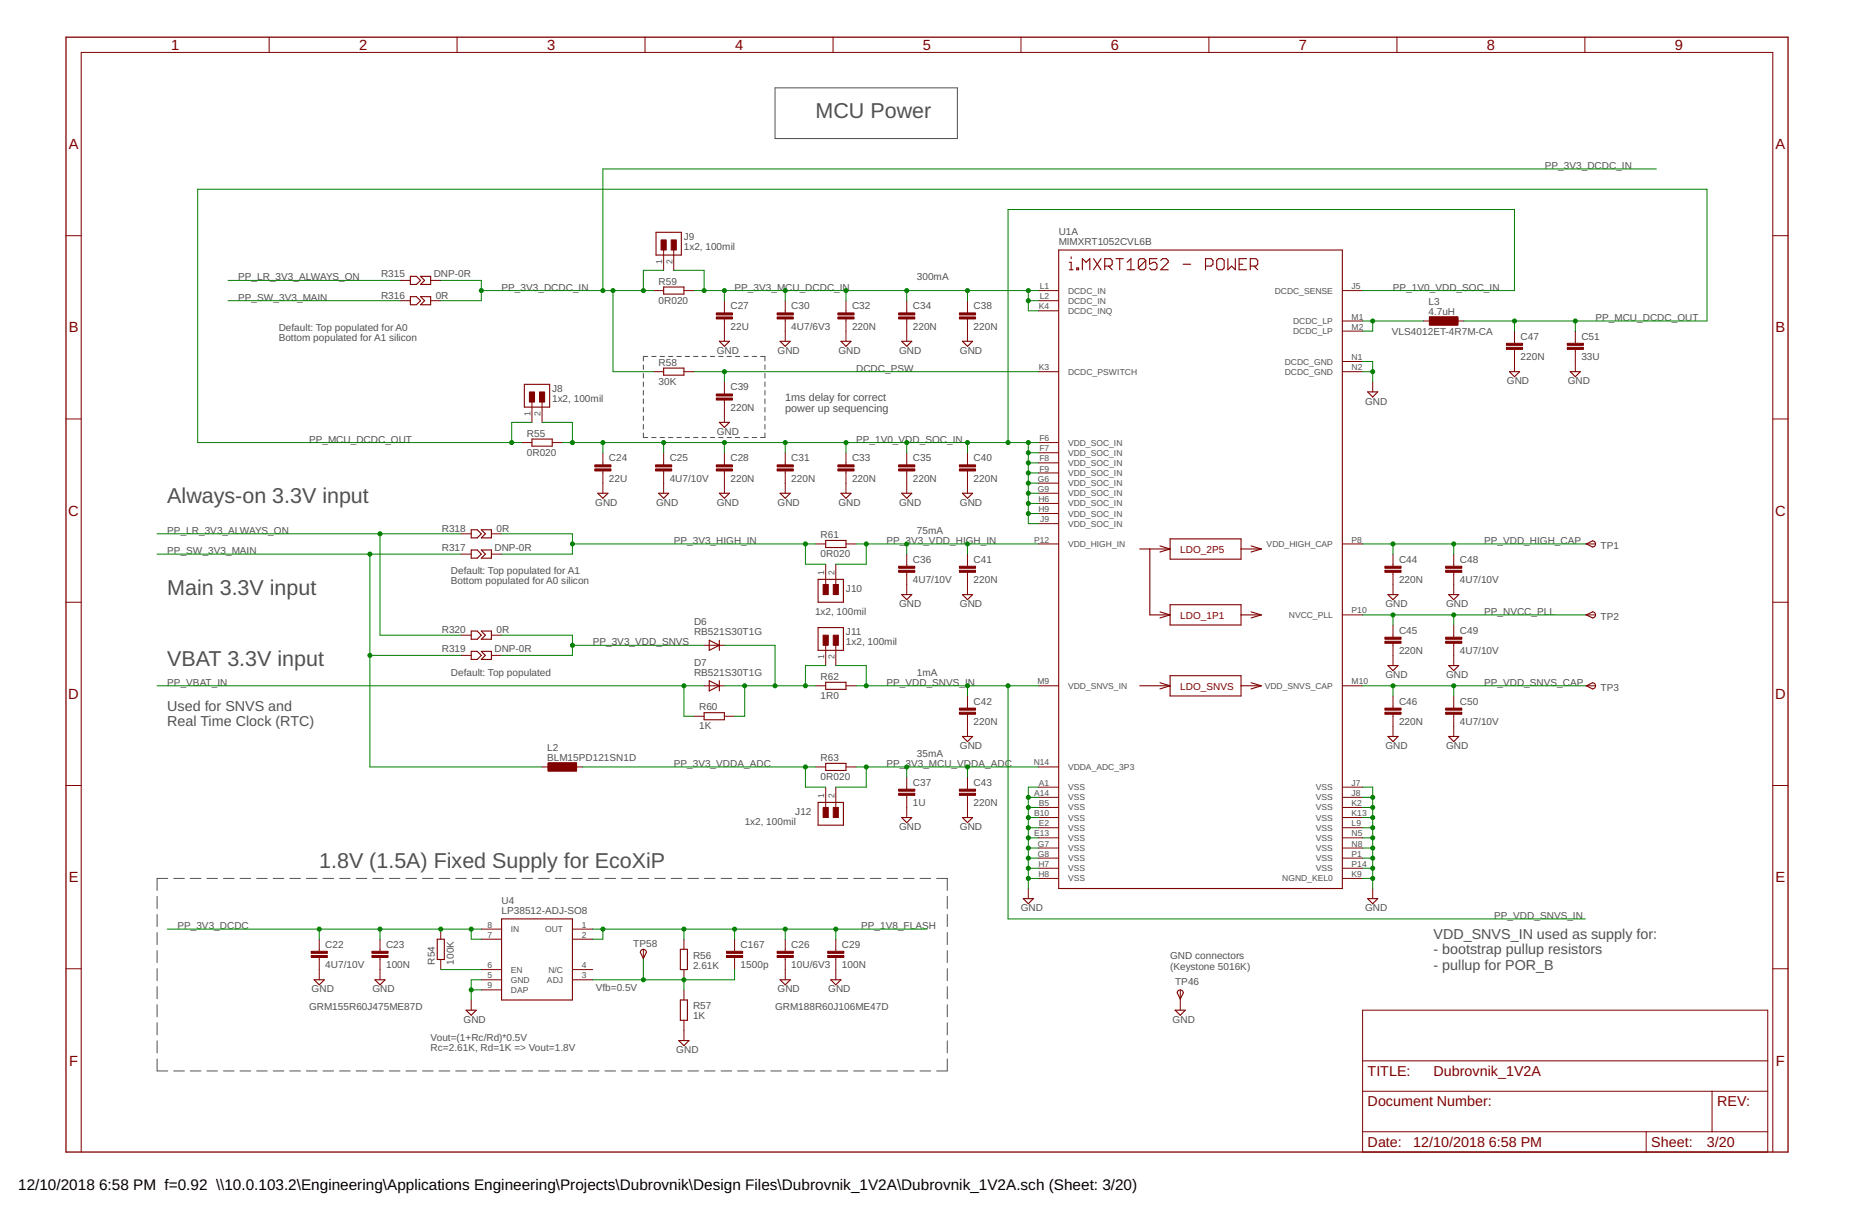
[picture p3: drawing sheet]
<svg xmlns="http://www.w3.org/2000/svg" width="432mm" height="279mm" viewBox="0 0 432 279" stroke-linecap="round" stroke-linejoin="round" font-family="sans-serif">
<defs><g id="words">
<g font-size="5" fill="#505050">
<text x="188.1" y="27.3">MCU Power</text>
<text x="38.6" y="116">Always-on 3.3V input</text>
<text x="38.6" y="137.1">Main 3.3V input</text>
<text x="38.6" y="153.4">VBAT 3.3V input</text>
<text x="73.6" y="200.2">1.8V (1.5A) Fixed Supply for EcoXiP</text>
</g>
<g font-size="3.5">
<text x="4.2" y="274.2">12/10/2018</text>
<text x="22.9" y="274.2">6:58 PM f=0.92 \\10.0.103.2\Engineering\Applications Engineering\Projects\Dubrovnik\Design Files\Dubrovnik_1V2A\Dubrovnik_1V2A.sch (Sheet: 3/20)</text>
</g>
<g font-size="3.4" fill="#800000">
<text x="39.5" y="11.5">1</text>
<text x="82.8" y="11.5">2</text>
<text x="126.2" y="11.5">3</text>
<text x="169.5" y="11.5">4</text>
<text x="212.9" y="11.5">5</text>
<text x="256.2" y="11.5">6</text>
<text x="299.6" y="11.5">7</text>
<text x="343" y="11.5">8</text>
<text x="386.3" y="11.5">9</text>
<text x="15.8" y="34.4">A</text>
<text x="409.6" y="34.4">A</text>
<text x="15.8" y="76.6">B</text>
<text x="409.6" y="76.6">B</text>
<text x="15.7" y="118.9">C</text>
<text x="409.4" y="118.9">C</text>
<text x="15.7" y="161.1">D</text>
<text x="409.4" y="161.1">D</text>
<text x="15.8" y="203.4">E</text>
<text x="409.6" y="203.4">E</text>
<text x="15.9" y="245.6">F</text>
<text x="409.6" y="245.6">F</text>
</g>
<g font-size="3.3" fill="#505050">
<text x="38.6" y="163.9">Used for SNVS and</text>
<text x="38.6" y="167.4">Real Time Clock (RTC)</text>
<text x="330.7" y="216.5">VDD_SNVS_IN used as supply for:</text>
<text x="330.7" y="220">- bootstrap pullup resistors</text>
<text x="330.7" y="223.5">- pullup for POR_B</text>
</g>
<g font-size="3.3" fill="#800000">
<text x="315.5" y="248.1">TITLE:</text>
<text x="330.7" y="248.1">Dubrovnik_1V2A</text>
<text x="315.5" y="255.1">Document Number:</text>
<text x="396.1" y="255.1">REV:</text>
<text x="315.5" y="264.4">Date:</text>
<text x="326" y="264.4">12/10/2018</text>
<text x="343.4" y="264.4">6:58 PM</text>
<text x="380.9" y="264.4">Sheet:</text>
<text x="393.7" y="264.4">3/20</text>
</g>
<g font-size="2.5" fill="#505050">
<text x="181.1" y="92.4">1ms delay for correct</text>
<text x="181.1" y="95">power up sequencing</text>
</g>
<g font-size="2.3" fill="#505050">
<text x="356.4" y="38.9">PP_3V3_DCDC_IN</text>
<text x="157.7" y="57.6">1x2, 100mil</text>
<text x="157.7" y="55.3">J9</text>
<text x="244.2" y="56.5">MIMXRT1052CVL6B</text>
<text x="244.2" y="54.1">U1A</text>
<text x="54.9" y="64.6">PP_LR_3V3_ALWAYS_ON</text>
<text x="87.9" y="64">R315</text>
<text x="100" y="63.9">DNP-0R</text>
<text x="151.9" y="65.6">R59</text>
<text x="211.5" y="64.6">300mA</text>
<text x="54.9" y="69.3">PP_SW_3V3_MAIN</text>
<text x="87.9" y="68.9">R316</text>
<text x="100.5" y="68.9">0R</text>
<text x="115.7" y="67">PP_3V3_DCDC_IN</text>
<text x="151.9" y="70">0R020</text>
<text x="168.5" y="71.3">C27</text>
<text x="169.4" y="67">PP_3V3_MCU_DCDC_IN</text>
<text x="182.5" y="71.3">C30</text>
<text x="196.5" y="71.3">C32</text>
<text x="210.6" y="71.3">C34</text>
<text x="224.6" y="71.3">C38</text>
<text x="321.3" y="67">PP_1V0_VDD_SOC_IN</text>
<text x="329.5" y="70.3">L3</text>
<text x="64.3" y="76.2">Default: Top populated for A0</text>
<text x="168.5" y="76">22U</text>
<text x="182.5" y="76">4U7/6V3</text>
<text x="196.5" y="76">220N</text>
<text x="210.6" y="76">220N</text>
<text x="224.6" y="76">220N</text>
<text x="321.1" y="77.3">VLS4012ET-4R7M-CA</text>
<text x="329.5" y="72.6">4.7uH</text>
<text x="368" y="74">PP_MCU_DCDC_OUT</text>
<text x="64.3" y="78.7">Bottom populated for A1 silicon</text>
<text x="165.3" y="81.6">GND</text>
<text x="179.4" y="81.6">GND</text>
<text x="193.4" y="81.6">GND</text>
<text x="207.4" y="81.6">GND</text>
<text x="221.4" y="81.6">GND</text>
<text x="350.7" y="83">220N</text>
<text x="350.7" y="78.3">C47</text>
<text x="364.8" y="83">33U</text>
<text x="364.8" y="78.3">C51</text>
<text x="151.9" y="88.7">30K</text>
<text x="151.9" y="84.3">R58</text>
<text x="168.5" y="90">C39</text>
<text x="197.5" y="85.7">DCDC_PSW</text>
<text x="347.6" y="88.6">GND</text>
<text x="361.6" y="88.6">GND</text>
<text x="127.4" y="92.7">1x2, 100mil</text>
<text x="127.4" y="90.3">J8</text>
<text x="168.5" y="94.7">220N</text>
<text x="314.9" y="93.3">GND</text>
<text x="121.5" y="100.7">R55</text>
<text x="165.3" y="100.3">GND</text>
<text x="71.3" y="102">PP_MCU_DCDC_OUT</text>
<text x="121.5" y="105.1">0R020</text>
<text x="140.5" y="106.4">C24</text>
<text x="154.5" y="106.4">C25</text>
<text x="168.5" y="106.4">C28</text>
<text x="182.5" y="106.4">C31</text>
<text x="196.5" y="106.4">C33</text>
<text x="197.5" y="102">PP_1V0_VDD_SOC_IN</text>
<text x="210.6" y="106.4">C35</text>
<text x="224.6" y="106.4">C40</text>
<text x="140.5" y="111">22U</text>
<text x="154.5" y="111">4U7/10V</text>
<text x="168.5" y="111">220N</text>
<text x="182.5" y="111">220N</text>
<text x="196.5" y="111">220N</text>
<text x="210.6" y="111">220N</text>
<text x="224.6" y="111">220N</text>
<text x="137.3" y="116.6">GND</text>
<text x="151.3" y="116.6">GND</text>
<text x="165.3" y="116.6">GND</text>
<text x="179.4" y="116.6">GND</text>
<text x="193.4" y="116.6">GND</text>
<text x="207.4" y="116.6">GND</text>
<text x="221.4" y="116.6">GND</text>
<text x="38.6" y="123.1">PP_LR_3V3_ALWAYS_ON</text>
<text x="101.9" y="122.6">R318</text>
<text x="114.5" y="122.6">0R</text>
<text x="155.4" y="125.4">PP_3V3_HIGH_IN</text>
<text x="189.3" y="124">R61</text>
<text x="204.5" y="125.4">PP_3V3_VDD_HIGH_IN</text>
<text x="211.5" y="123.1">75mA</text>
<text x="342.3" y="125.4">PP_VDD_HIGH_CAP</text>
<text x="38.6" y="127.7">PP_SW_3V3_MAIN</text>
<text x="101.9" y="127.1">R317</text>
<text x="114.1" y="127">DNP-0R</text>
<text x="189.3" y="128.4">0R020</text>
<text x="210.6" y="129.7">C36</text>
<text x="224.6" y="129.7">C41</text>
<text x="322.7" y="129.7">C44</text>
<text x="336.7" y="129.7">C48</text>
<text x="369.2" y="126.6">TP1</text>
<text x="104" y="132.3">Default: Top populated for A1</text>
<text x="104" y="134.7">Bottom populated for A0 silicon</text>
<text x="195.1" y="136.4">J10</text>
<text x="210.6" y="134.4">4U7/10V</text>
<text x="224.6" y="134.4">220N</text>
<text x="322.7" y="134.4">220N</text>
<text x="336.7" y="134.4">4U7/10V</text>
<text x="188" y="141.7">1x2, 100mil</text>
<text x="207.4" y="140">GND</text>
<text x="221.4" y="140">GND</text>
<text x="319.6" y="140">GND</text>
<text x="333.6" y="140">GND</text>
<text x="342.3" y="141.7">PP_NVCC_PLL</text>
<text x="369.2" y="142.9">TP2</text>
<text x="101.9" y="146">R320</text>
<text x="114.5" y="146">0R</text>
<text x="136.7" y="148.8">PP_3V3_VDD_SNVS</text>
<text x="160.1" y="146.4">RB521S30T1G</text>
<text x="160.1" y="144.1">D6</text>
<text x="195.1" y="148.8">1x2, 100mil</text>
<text x="195.1" y="146.4">J11</text>
<text x="322.7" y="146.1">C45</text>
<text x="336.7" y="146.1">C49</text>
<text x="101.9" y="150.4">R319</text>
<text x="104" y="155.8">Default: Top populated</text>
<text x="114.1" y="150.4">DNP-0R</text>
<text x="160.1" y="155.8">RB521S30T1G</text>
<text x="160.1" y="153.5">D7</text>
<text x="211.5" y="155.8">1mA</text>
<text x="322.7" y="150.7">220N</text>
<text x="336.7" y="150.7">4U7/10V</text>
<text x="38.6" y="158.1">PP_VBAT_IN</text>
<text x="189.3" y="161.1">1R0</text>
<text x="189.3" y="156.7">R62</text>
<text x="204.5" y="158.1">PP_VDD_SNVS_I</text>
<text x="223.3" y="158.1">N</text>
<text x="319.6" y="156.4">GND</text>
<text x="333.6" y="156.4">GND</text>
<text x="342.3" y="158.1">PP_VDD_SNVS_CAP</text>
<text x="369.2" y="159.3">TP3</text>
<text x="161.3" y="163.7">R60</text>
<text x="224.6" y="167.1">220N</text>
<text x="224.6" y="162.4">C42</text>
<text x="322.7" y="167.1">220N</text>
<text x="322.7" y="162.4">C46</text>
<text x="336.7" y="167.1">4U7/10V</text>
<text x="336.7" y="162.4">C50</text>
<text x="126.2" y="173.1">L2</text>
<text x="161.3" y="168.2">1K</text>
<text x="221.4" y="172.7">GND</text>
<text x="319.6" y="172.7">GND</text>
<text x="333.6" y="172.7">GND</text>
<text x="126.2" y="175.4">BLM15PD121SN1D</text>
<text x="155.4" y="176.8">PP_3V3_VDDA_ADC</text>
<text x="189.3" y="179.8">0R020</text>
<text x="189.3" y="175.4">R63</text>
<text x="204.5" y="176.8">PP_3V3_MCU_VDDA_ADC</text>
<text x="211.5" y="174.5">35mA</text>
<text x="210.6" y="185.8">1U</text>
<text x="210.6" y="181.1">C37</text>
<text x="224.6" y="185.8">220N</text>
<text x="224.6" y="181.1">C43</text>
<text x="171.8" y="190.1">1x2, 100mil</text>
<text x="183.4" y="187.8">J12</text>
<text x="207.4" y="191.4">GND</text>
<text x="221.4" y="191.4">GND</text>
<text x="115.7" y="208.3">U4</text>
<text x="40.9" y="214.2">PP_3V3_DCDC</text>
<text x="115.7" y="210.7">LP38512-ADJ-SO8</text>
<text x="198.6" y="214.2">PP_1V8_FLASH</text>
<text x="235.4" y="210.1">GND</text>
<text x="314.9" y="210.1">GND</text>
<text x="344.7" y="211.8">PP_VDD_SNVS_IN</text>
<text x="75" y="218.5">C22</text>
<text x="89.1" y="218.5">C23</text>
<text x="146.1" y="218.4">TP58</text>
<text x="159.9" y="221">R56</text>
<text x="170.8" y="218.5">C167</text>
<text x="182.5" y="218.5">C26</text>
<text x="194.2" y="218.5">C29</text>
<text x="269.9" y="221.2">GND connectors</text>
<text x="75" y="223.2">4U7/10V</text>
<text x="89.1" y="223.2">100N</text>
<text x="100.3" y="222.4" transform="rotate(-90 100.3 222.4)">R54</text>
<text x="104.7" y="222.4" transform="rotate(-90 104.7 222.4)">100K</text>
<text x="159.9" y="223.3">2.61K</text>
<text x="170.8" y="223.2">1500p</text>
<text x="182.5" y="223.2">10U/6V3</text>
<text x="194.2" y="223.2">100N</text>
<text x="269.9" y="223.5">(Keystone 5016K)</text>
<text x="271.1" y="227">TP46</text>
<text x="71.3" y="232.9">GRM155R60J475ME87D</text>
<text x="71.9" y="228.8">GND</text>
<text x="85.9" y="228.8">GND</text>
<text x="137.4" y="228.4">Vfb=0.5V</text>
<text x="159.9" y="232.7">R57</text>
<text x="178.8" y="232.9">GRM188R60J106ME47D</text>
<text x="179.4" y="228.8">GND</text>
<text x="191" y="228.8">GND</text>
<text x="99.3" y="239.9">Vout=(1+Rc/Rd)*0.5V</text>
<text x="106.9" y="235.8">GND</text>
<text x="159.9" y="235">1K</text>
<text x="270.5" y="235.8">GND</text>
<text x="99.3" y="242.2">Rc=2.61K, Rd=1K =&gt; Vout=1.8V</text>
<text x="156" y="242.8">GND</text>
</g>
<g font-size="2.3" fill="#800000">
<text x="272.2" y="127.5">LDO_2P5</text>
<text x="272.2" y="142.7">LDO_1P1</text>
<text x="272.2" y="159">LDO_SNVS</text>
</g>
<g font-size="2" fill="#505050">
<text x="152.7" y="60.9" transform="rotate(-90 152.7 60.9)">1</text>
<text x="155.1" y="60.9" transform="rotate(-90 155.1 60.9)">2</text>
<text x="239.6" y="71.3">K4</text>
<text x="239.8" y="66.7">L1</text>
<text x="239.8" y="69">L2</text>
<text x="246.3" y="67.7">DCDC_IN</text>
<text x="246.3" y="70">DCDC_IN</text>
<text x="294" y="67.7">DCDC_SENSE</text>
<text x="311.8" y="66.7">J5</text>
<text x="246.3" y="72.4">DCDC_INQ</text>
<text x="298.3" y="74.7">DCDC_LP</text>
<text x="298.3" y="77">DCDC_LP</text>
<text x="311.8" y="73.7">M1</text>
<text x="311.8" y="76">M2</text>
<text x="311.8" y="83">N1</text>
<text x="239.6" y="85.3">K3</text>
<text x="246.3" y="86.4">DCDC_PSWITCH</text>
<text x="296.3" y="84">DCDC_GND</text>
<text x="296.3" y="86.4">DCDC_GND</text>
<text x="311.8" y="85.3">N2</text>
<text x="122.4" y="95.9" transform="rotate(-90 122.4 95.9)">1</text>
<text x="124.7" y="95.9" transform="rotate(-90 124.7 95.9)">2</text>
<text x="239.7" y="101.7">F6</text>
<text x="239.7" y="104">F7</text>
<text x="239.7" y="106.4">F8</text>
<text x="246.3" y="102.7">VDD_SOC_IN</text>
<text x="246.3" y="105.1">VDD_SOC_IN</text>
<text x="246.3" y="107.4">VDD_SOC_IN</text>
<text x="239.4" y="111">G6</text>
<text x="239.4" y="113.4">G9</text>
<text x="239.7" y="108.7">F9</text>
<text x="246.3" y="109.7">VDD_SOC_IN</text>
<text x="246.3" y="112.1">VDD_SOC_IN</text>
<text x="239.5" y="115.7">H6</text>
<text x="239.5" y="118.1">H9</text>
<text x="246.3" y="114.4">VDD_SOC_IN</text>
<text x="246.3" y="116.7">VDD_SOC_IN</text>
<text x="246.3" y="119.1">VDD_SOC_IN</text>
<text x="238.5" y="125.1">P12</text>
<text x="240" y="120.4">J9</text>
<text x="246.3" y="121.4">VDD_SOC_IN</text>
<text x="311.8" y="125.1">P8</text>
<text x="246.3" y="126.1">VDD_HIGH_IN</text>
<text x="292.2" y="126.1">VDD_HIGH_CAP</text>
<text x="190.1" y="132.6" transform="rotate(-90 190.1 132.6)">1</text>
<text x="192.5" y="132.6" transform="rotate(-90 192.5 132.6)">2</text>
<text x="297.3" y="142.4">NVCC_PLL</text>
<text x="311.8" y="141.4">P10</text>
<text x="190.1" y="152" transform="rotate(-90 190.1 152)">1</text>
<text x="192.5" y="152" transform="rotate(-90 192.5 152)">2</text>
<text x="239.3" y="157.8">M9</text>
<text x="246.3" y="158.8">VDD_SNVS_IN</text>
<text x="291.7" y="158.8">VDD_SNVS_CAP</text>
<text x="311.8" y="157.8">M10</text>
<text x="238.4" y="176.5">N14</text>
<text x="246.3" y="177.5">VDDA_ADC_3P3</text>
<text x="190.1" y="184" transform="rotate(-90 190.1 184)">1</text>
<text x="192.5" y="184" transform="rotate(-90 192.5 184)">2</text>
<text x="238.5" y="183.5">A14</text>
<text x="239.6" y="181.1">A1</text>
<text x="239.6" y="185.8">B5</text>
<text x="246.3" y="182.2">VSS</text>
<text x="246.3" y="184.5">VSS</text>
<text x="303.5" y="182.2">VSS</text>
<text x="303.5" y="184.5">VSS</text>
<text x="311.8" y="181.1">J7</text>
<text x="311.8" y="183.5">J8</text>
<text x="311.8" y="185.8">K2</text>
<text x="238.5" y="188.2">B10</text>
<text x="239.6" y="190.5">E2</text>
<text x="246.3" y="186.8">VSS</text>
<text x="246.3" y="189.2">VSS</text>
<text x="246.3" y="191.5">VSS</text>
<text x="303.5" y="186.8">VSS</text>
<text x="303.5" y="189.2">VSS</text>
<text x="303.5" y="191.5">VSS</text>
<text x="311.8" y="188.2">K13</text>
<text x="311.8" y="190.5">L9</text>
<text x="238.5" y="192.8">E13</text>
<text x="239.4" y="195.2">G7</text>
<text x="239.4" y="197.5">G8</text>
<text x="246.3" y="193.9">VSS</text>
<text x="246.3" y="196.2">VSS</text>
<text x="303.5" y="193.8">VSS</text>
<text x="303.5" y="196.2">VSS</text>
<text x="311.8" y="192.8">N5</text>
<text x="311.8" y="195.2">N8</text>
<text x="311.8" y="197.5">P1</text>
<text x="239.5" y="199.8">H7</text>
<text x="239.5" y="202.2">H8</text>
<text x="246.3" y="198.5">VSS</text>
<text x="246.3" y="200.9">VSS</text>
<text x="246.3" y="203.2">VSS</text>
<text x="295.8" y="203.2">NGND_KEL0</text>
<text x="303.5" y="198.5">VSS</text>
<text x="303.5" y="200.9">VSS</text>
<text x="311.8" y="202.2">K9</text>
<text x="311.8" y="199.8">P14</text>
<text x="112.4" y="213.9">8</text>
<text x="117.8" y="214.9">IN</text>
<text x="125.7" y="214.9">OUT</text>
<text x="134.2" y="213.9">1</text>
<text x="112.4" y="216.2">7</text>
<text x="134.2" y="216.2">2</text>
<text x="112.4" y="223.2">6</text>
<text x="112.4" y="225.5">5</text>
<text x="112.4" y="227.9">9</text>
<text x="117.8" y="224.2">EN</text>
<text x="117.8" y="226.6">GND</text>
<text x="126.2" y="226.6">ADJ</text>
<text x="126.5" y="224.2">N/C</text>
<text x="134.2" y="225.5">3</text>
<text x="134.2" y="223.2">4</text>
<text x="117.8" y="228.9">DAP</text>
</g>
</g></defs>
<g fill="none" stroke="#505050" stroke-width=".23">
<path d="M178.8 20.3h42v11.6h-42zM148.4 84.1v1.1M148.4 86.1v1M148.4 88.1v1M148.4 90v1.1M148.4 92v1M148.4 93.9v1.1M148.4 95.9v1M148.4 97.9v1M148.4 99.8v1.1h1M149.4 82.2h-1v1M150.3 82.2h1"/>
<path d="M152.3 82.2h1M154.2 82.2h1M156.1 82.2h1M158.1 82.2h1M160 82.2h1M161.9 82.2h1M163.9 82.2h.9M165.8 82.2h1M167.7 82.2h1M169.6 82.2h1M171.6 82.2h1M173.5 82.2h1"/>
<path d="M175.4 82.2h1v1M176.4 99.8v1.1h-1M176.4 84.1v1.1M176.4 86.1v1M176.4 88.1v1M176.4 90v1.1M176.4 92v1M176.4 93.9v1.1M176.4 95.9v1M176.4 97.9v1M150.3 100.9h1M152.3 100.9h1"/>
<path d="M154.2 100.9h1M156.1 100.9h1M158.1 100.9h1M160 100.9h1M161.9 100.9h1M163.9 100.9h.9M165.8 100.9h1M167.7 100.9h1M169.6 100.9h1M171.6 100.9h1M173.5 100.9h1M36.2 206.7v2.7"/>
<path d="M36.2 210.8v2.8M36.2 215v2.8M36.2 219.1v2.8M38.7 202.5h-2.5v2.8M40.1 202.5h2.4M43.9 202.5h2.5M47.7 202.5h2.5M51.5 202.5h2.5M55.4 202.5h2.4M59.2 202.5h2.4M63 202.5h2.5M66.8 202.5h2.5"/>
<path d="M70.7 202.5h2.4M74.5 202.5h2.4M78.3 202.5h2.5M82.1 202.5h2.5M86 202.5h2.4M89.8 202.5h2.4M93.6 202.5h2.5M97.5 202.5h2.4M101.3 202.5h2.4M105.1 202.5h2.4M108.9 202.5h2.5M112.8 202.5h2.4"/>
<path d="M116.6 202.5h2.4M120.4 202.5h2.5M124.2 202.5h2.5M128.1 202.5h2.4M131.9 202.5h2.4M135.7 202.5h2.5M139.5 202.5h2.5M143.4 202.5h2.4M147.2 202.5h2.4M151 202.5h2.5M154.8 202.5h2.5M158.7 202.5h2.4"/>
<path d="M162.5 202.5h2.4M166.3 202.5h2.5M170.1 202.5h2.5M174 202.5h2.4M177.8 202.5h2.4M181.6 202.5h2.5M185.4 202.5h2.5M189.3 202.5h2.4M193.1 202.5h2.4M196.9 202.5h2.5M200.7 202.5h2.5M204.6 202.5h2.4"/>
<path d="M208.4 202.5h2.4M212.2 202.5h2.5M216 202.5h2.5v2.8M218.5 206.7v2.7M218.5 210.8v2.8M218.5 215v2.8M218.5 219.1v2.8M36.2 223.3v2.8M36.2 227.5v2.8M36.2 231.6v2.8M36.2 235.8v2.8M36.2 239.9v2.8"/>
<path d="M218.5 223.3v2.8M218.5 227.5v2.8M218.5 231.6v2.8M218.5 235.8v2.8M218.5 239.9v2.8M36.2 244.1v2.8h2.5M40.1 246.9h2.4M43.9 246.9h2.5M47.7 246.9h2.5M51.5 246.9h2.5M55.4 246.9h2.4M59.2 246.9h2.4"/>
<path d="M63 246.9h2.5M66.8 246.9h2.5M70.7 246.9h2.4M74.5 246.9h2.4M78.3 246.9h2.5M82.1 246.9h2.5M86 246.9h2.4M89.8 246.9h2.4M93.6 246.9h2.5M97.5 246.9h2.4M101.3 246.9h2.4M105.1 246.9h2.4"/>
<path d="M108.9 246.9h2.5M112.8 246.9h2.4M116.6 246.9h2.4M120.4 246.9h2.5M124.2 246.9h2.5M128.1 246.9h2.4M131.9 246.9h2.4M135.7 246.9h2.5M139.5 246.9h2.5M143.4 246.9h2.4M147.2 246.9h2.4M151 246.9h2.5"/>
<path d="M154.8 246.9h2.5M158.7 246.9h2.4M162.5 246.9h2.4M166.3 246.9h2.5M170.1 246.9h2.5M174 246.9h2.4M177.8 246.9h2.4M181.6 246.9h2.5M185.4 246.9h2.5M189.3 246.9h2.4M193.1 246.9h2.4M196.9 246.9h2.5"/>
<path d="M200.7 246.9h2.5M204.6 246.9h2.4M208.4 246.9h2.4M212.2 246.9h2.5M218.5 244.1v2.8h-2.5"/>
</g>
<g fill="none" stroke="#800000" stroke-width=".25">
<path d="M151.3 53.6h5.9v5.2h-5.9zM244.2 57.6h65.4v147.2h-65.4zM247.1 59.2v.4M252.2 59.6l1.8 2.6M254 59.6l-1.8 2.6M257.4 59.6h1.7M258.3 59.6v2.6M266.9 59.6h-1.7v1.3l.8-.4h.4l.5 .4v.9l-.5 .4h-.8l-.4-.4M283.2 59.6v2.6l.9-.9 .8 .9v-2.6M287.5 59.6h-1.7v2.6h1.7M94.7 63.7h1.4l.9 .9-.9 1h-1.4zM94.7 68.4h1.4l.9 .9-.9 1h-1.4z"/>
<path d="M97 63.7h2.3v1.9h-2.3l.9-1zM97 68.4h2.3v1.9h-2.3l.9-1zM153.1 66.2h4.7v1.6h-4.7zM165.9 78.7h2.4l-1.2 1.1zM179.9 78.7h2.4l-1.2 1.1zM194 78.7h2.3l-1.2 1.1zM208 78.7h2.3l-1.2 1.1zM222 78.7h2.3l-1.1 1.1zM246.7 60.5h.4v1.7M246.7 62.2h.8M248.4 61.8h.4v.4h-.4zM249.7 62.2v-2.6l.8 .9 .9-.9v2.6"/>
<path d="M254.8 61.3h1.3l.4-.4v-.9l-.4-.4h-1.3v2.6M255.7 61.3l.8 .9M260 62.2h1.7M260 60.5l.9-.9v2.6M264.3 60v1.8l-.4 .4h-.9l-.4-.4M264.3 60l-.4-.4h-.9l-.4 .4v1.8M264.3 60l-1.7 1.8M267.7 60l.5-.4h.8l.5 .4v.5l-1.8 1.7h1.8M272.9 60.9h1.7M278.1 61.3h1.3l.4-.4v-.9l-.4-.4h-1.3v2.6M280.6 60l.5-.4h.8l.5 .4v1.8l-.5 .4h-.8l-.5-.4zM285.8 60.9h.9"/>
<path d="M288.4 61.3h1.3l.4-.4v-.9l-.4-.4h-1.3v2.6M289.2 61.3l.9 .9M120.9 88.6h5.9v5.3h-5.9zM153.1 84.9h4.7v1.6h-4.7zM165.9 97.4h2.4l-1.2 1.1zM315.5 90.3h2.3l-1.2 1.2zM348.2 85.7h2.3l-1.2 1.1zM362.2 85.7h2.3l-1.1 1.1zM122.7 101.2h4.7v1.6h-4.7zM137.9 113.7h2.3l-1.1 1.2zM151.9 113.7h2.3l-1.1 1.2zM165.9 113.7h2.4l-1.2 1.2z"/>
<path d="M179.9 113.7h2.4l-1.2 1.2zM194 113.7h2.3l-1.2 1.2zM208 113.7h2.3l-1.2 1.2zM222 113.7h2.3l-1.1 1.2zM108.7 126.8h1.4l.9 .9-.9 1h-1.4zM108.7 122.1h1.4l.9 1-.9 .9h-1.4zM111 126.8h2.3v1.9h-2.3l1-1zM111 122.1h2.3v1.9h-2.3l1-.9zM188.7 133.6h5.8v5.2h-5.8zM190.5 124.6h4.6v1.6h-4.6zM208 137.1h2.3l-1.2 1.1zM222 137.1h2.3l-1.1 1.1z"/>
<path d="M262.9 126.6h7M265.2 126.6v15.2h4.7M267.6 125.9l2.3 .7M269.9 124.2h16.4v4.7h-16.4zM269.9 139.4h16.4v4.7h-16.4zM269.9 126.6l-2.3 .7M286.3 126.6h4.6M288.6 125.9l2.3 .7M290.9 126.6l-2.3 .7M320.1 137.1h2.4l-1.2 1.1zM334.2 137.1h2.3l-1.2 1.1zM365.9 125.4l1.4-.7a.7 .7 0 0 1 .7 .7 .7 .7 0 0 1-.7 .7z"/>
<path d="M108.7 145.5h1.4l.9 .9-.9 1h-1.4zM108.7 150.2h1.4l.9 .9-.9 .9h-1.4zM111 145.5h2.3v1.9h-2.3l1-1zM111 150.2h2.3v1.8h-2.3l1-.9zM163.6 156.9l2.3 1.2-2.3 1.2zM163.6 147.6l2.3 1.2-2.3 1.1zM165.9 147.6v2.3M165.9 156.9v2.4M188.7 144.7h5.8v5.2h-5.8zM190.5 157.3h4.6v1.6h-4.6zM262.9 158.1h7M267.6 157.4l2.3 .7"/>
<path d="M267.6 141.1l2.3 .7M269.9 155.8h16.4v4.6h-16.4zM269.9 158.1l-2.3 .7M269.9 141.8l-2.3 .7M286.3 158.1h4.6M286.3 141.8h4.6M288.6 141.1l2.3 .7M288.6 157.4l2.3 .7M290.9 141.8l-2.3 .7M290.9 158.1l-2.3 .7M320.1 153.4h2.4l-1.2 1.2zM334.2 153.4h2.3l-1.2 1.2z"/>
<path d="M365.9 141.8l1.4-.7a.7 .7 0 0 1 .7 .7 .7 .7 0 0 1-.7 .7zM365.9 158.1l1.4-.7a.71 .71 0 0 1 .7 .7 .71 .71 0 0 1-.7 .7zM162.4 164.3h4.7v1.6h-4.7zM190.5 176h4.6v1.6h-4.6zM222 169.8h2.3l-1.1 1.2zM320.1 169.8h2.4l-1.2 1.2zM334.2 169.8h2.3l-1.2 1.2zM188.7 185h5.8v5.2h-5.8zM208 188.5h2.3l-1.2 1.2zM222 188.5h2.3l-1.1 1.2zM100.9 216.5h1.6v4.7h-1.6zM115.7 211.8h16.3v18.7h-16.3z"/>
<path d="M147.8 219.1a.7 .7 0 0 1 .8-.2 .7 .7 0 0 1 .5 .6l-.7 1.5-.7-1.5zM156.9 218.8h1.7v4.7h-1.7zM236 207.2h2.4l-1.2 1.1zM315.5 207.2h2.3l-1.2 1.1zM72.5 225.9h2.3l-1.2 1.1zM86.5 225.9h2.3l-1.1 1.1zM107.5 232.9h2.4l-1.2 1.1zM156.6 239.9h2.3l-1.1 1.1zM156.9 230.5h1.7v4.7h-1.7zM179.9 225.9h2.4l-1.2 1.1zM191.6 225.9h2.4l-1.2 1.1zM271.1 232.9h2.3l-1.2 1.1z"/>
<path d="M271.8 228.3l.7-.1 .4 .5v.2l-.7 1.4-.7-1.4z"/>
</g>
<g fill="none" stroke="#800000" stroke-width=".23">
<path d="M62.1 8.6v3.5M105.4 8.6v3.5M148.8 8.6v3.5M192.2 8.6v3.5M235.5 8.6v3.5M278.8 8.6v3.5M322.2 8.6v3.5M365.6 8.6v3.5M15.2 54.3h3.5M153.1 57.6v4.7M155.4 57.6v4.7M408.9 54.3h3.5"/>
<path d="M92.3 69.3h2.4M92.3 64.6h2.4M99.3 69.3h2.4M99.3 64.6h2.4M150.7 67h2.4M157.8 67h2.3M167.1 69.3v2.8M167.1 73.5v5.2M181.1 69.3v2.8M181.1 73.5v5.2M195.1 69.3v2.8M195.1 73.5v5.2"/>
<path d="M209.1 69.3v2.8M209.1 73.5v5.2M223.2 69.3v2.8M223.2 73.5v5.2M239.5 67h4.7M239.5 69.3h4.7M239.5 71.6h4.7M309.6 67h4.7M309.6 74h4.7M309.6 76.3h4.7M328.3 74h2.3M335.3 74h2.4"/>
<path d="M349.3 76.3v2.8M363.4 76.3v2.8M15.2 96.6h3.5M122.7 92.7v4.7M125 92.7v4.7M150.7 85.7h2.4M157.8 85.7h2.3M167.1 88v2.8M167.1 92.2v5.2M239.5 85.7h4.7M309.6 83.3h4.7M309.6 85.7h4.7"/>
<path d="M316.6 88v2.3M349.3 80.5v5.2M363.4 80.5v5.2M408.9 96.6h3.5M120.4 102h2.3M127.4 102h2.3M139.1 104.4v2.8M139.1 108.6v5.1M153.1 104.4v2.8M153.1 108.6v5.1M167.1 104.4v2.8M167.1 108.6v5.1"/>
<path d="M181.1 104.4v2.8M181.1 108.6v5.1M195.1 104.4v2.8M195.1 108.6v5.1M209.1 104.4v2.8M209.1 108.6v5.1M223.2 104.4v2.8M223.2 108.6v5.1M239.5 102h4.7M239.5 104.4h4.7M239.5 106.7h4.7M239.5 109h4.7"/>
<path d="M239.5 111.4h4.7M239.5 113.7h4.7M239.5 116.1h4.7M239.5 118.4h4.7M15.2 138.8h3.5M106.3 127.7h2.4M106.3 123.1h2.4M113.3 127.7h2.4M113.3 123.1h2.4M188.1 125.4h2.4M190.5 130.1v4.6M192.8 130.1v4.6"/>
<path d="M195.1 125.4h2.4M209.1 127.7v2.8M209.1 131.9v5.2M223.2 127.7v2.8M223.2 131.9v5.2M239.5 125.4h4.7M239.5 120.7h4.7M309.6 125.4h4.7M321.3 127.7v2.8M321.3 131.9v5.2M335.3 127.7v2.8M335.3 131.9v5.2"/>
<path d="M365.7 125.4h2.3M408.9 138.8h3.5M106.3 151.1h2.4M106.3 146.4h2.4M113.3 151.1h2.4M113.3 146.4h2.4M162.4 158.1h4.7M162.4 148.8h4.7M188.1 158.1h2.4M190.5 148.8v4.6M192.8 148.8v4.6M195.1 158.1h2.4"/>
<path d="M239.5 158.1h4.7M309.6 141.8h4.7M309.6 158.1h4.7M321.3 144.1v2.8M321.3 148.3v5.1M335.3 144.1v2.8M335.3 148.3v5.1M365.7 141.8h2.3M365.7 158.1h2.3M125 176.8h2.4M132 176.8h2.4M160.1 165.1h2.3"/>
<path d="M167.1 165.1h2.3M188.1 176.8h2.4M195.1 176.8h2.4M209.1 179.1v2.8M223.2 160.4v2.8M223.2 164.7v5.1M223.2 179.1v2.8M239.5 176.8h4.7M321.3 160.4v2.8M321.3 164.7v5.1M335.3 160.4v2.8M335.3 164.7v5.1"/>
<path d="M15.2 181.1h3.5M190.5 181.5v4.6M192.8 181.5v4.6M209.1 183.3v5.2M223.2 183.3v5.2M239.5 181.5h4.7M239.5 183.8h4.7M239.5 186.1h4.7M239.5 188.5h4.7M239.5 190.8h4.7M239.5 193.1h4.7M239.5 195.5h4.7"/>
<path d="M239.5 197.8h4.7M309.6 181.5h4.7M309.6 183.8h4.7M309.6 186.1h4.7M309.6 188.5h4.7M309.6 190.8h4.7M309.6 193.1h4.7M309.6 195.5h4.7M309.6 197.8h4.7M408.9 181.1h3.5M73.6 216.5v2.8M87.7 216.5v2.8"/>
<path d="M101.7 214.2v2.3M111 214.2h4.7M111 216.5h4.7M132 214.2h4.7M132 216.5h4.7M148.4 218.8v2.4M157.8 216.5v2.3M169.4 216.5v2.8M181.1 216.5v2.8M192.8 216.5v2.8M237.2 204.8v2.4M239.5 202.5h4.7"/>
<path d="M239.5 200.2h4.7M309.6 202.5h4.7M309.6 200.2h4.7M316.6 204.8v2.4M15.2 223.3h3.5M73.6 220.7v5.2M87.7 220.7v5.2M101.7 221.2v2.3M108.7 230.5v2.4M111 225.9h4.7M111 223.5h4.7M111 228.2h4.7"/>
<path d="M132 225.9h4.7M132 223.5h4.7M157.8 223.5v2.4M157.8 228.2v2.3M157.8 235.2v4.7M169.4 220.7v2.8M181.1 220.7v5.2M192.8 220.7v5.2M272.2 228.2v4.7M314.3 232.9h93.5v32.7h-93.5zM408.9 223.3h3.5M314.3 251.6h93.5"/>
<path d="M314.3 244.6h93.5M394.9 251.6v9.3M18.7 265.6v-253.5h390.2v253.5M314.3 260.9h93.5M379.7 260.9v4.7"/>
</g>
<g fill="#800000" stroke="#800000" stroke-width=".23">
<path d="M221.3 131.5h3.7v.4h-3.7z"/>
<path d="M221.3 130.5h3.7v.5h-3.7z"/>
<path d="M221.3 164.2h3.7v.5h-3.7z"/>
<path d="M221.3 163.2h3.7v.5h-3.7z"/>
<path d="M221.3 182.9h3.7v.4h-3.7z"/>
<path d="M221.3 181.9h3.7v.5h-3.7z"/>
<path d="M319.4 164.2h3.8v.5h-3.8z"/>
<path d="M319.4 163.2h3.8v.5h-3.8z"/>
<path d="M319.4 147.8h3.8v.5h-3.8z"/>
<path d="M319.4 146.9h3.8v.5h-3.8z"/>
<path d="M319.4 131.5h3.8v.4h-3.8z"/>
<path d="M319.4 130.5h3.8v.5h-3.8z"/>
<path d="M221.3 108.1h3.7v.5h-3.7z"/>
<path d="M221.3 107.2h3.7v.4h-3.7z"/>
<path d="M207.3 108.1h3.7v.5h-3.7z"/>
<path d="M207.3 107.2h3.7v.4h-3.7z"/>
<path d="M193.3 108.1h3.7v.5h-3.7z"/>
<path d="M193.3 107.2h3.7v.4h-3.7z"/>
<path d="M179.3 108.1h3.7v.5h-3.7z"/>
<path d="M179.3 107.2h3.7v.4h-3.7z"/>
<path d="M165.2 108.1h3.8v.5h-3.8z"/>
<path d="M165.2 107.2h3.8v.4h-3.8z"/>
<path d="M137.2 108.1h3.7v.5h-3.7z"/>
<path d="M137.2 107.2h3.7v.4h-3.7z"/>
<path d="M207.3 182.9h3.7v.4h-3.7z"/>
<path d="M207.3 181.9h3.7v.5h-3.7z"/>
<path d="M221.3 73.1h3.7v.4h-3.7z"/>
<path d="M221.3 72.1h3.7v.5h-3.7z"/>
<path d="M207.3 73.1h3.7v.4h-3.7z"/>
<path d="M207.3 72.1h3.7v.5h-3.7z"/>
<path d="M193.3 73.1h3.7v.4h-3.7z"/>
<path d="M193.3 72.1h3.7v.5h-3.7z"/>
<path d="M179.3 73.1h3.7v.4h-3.7z"/>
<path d="M179.3 72.1h3.7v.5h-3.7z"/>
<path d="M165.2 73.1h3.8v.4h-3.8z"/>
<path d="M165.2 72.1h3.8v.5h-3.8z"/>
<path d="M347.5 80.1h3.7v.4h-3.7z"/>
<path d="M347.5 79.1h3.7v.5h-3.7z"/>
<path d="M361.5 80.1h3.7v.4h-3.7z"/>
<path d="M361.5 79.1h3.7v.5h-3.7z"/>
<path d="M165.2 91.8h3.8v.4h-3.8z"/>
<path d="M165.2 90.8h3.8v.5h-3.8z"/>
<path d="M329.7 73.1h6.6v1.8h-6.6z"/>
<path d="M122.1 90.4h1.2v2.3h-1.2z"/>
<path d="M124.4 90.4h1.2v2.3h-1.2z"/>
<path d="M152.5 55.3h1.2v2.3h-1.2z"/>
<path d="M154.8 55.3h1.2v2.3h-1.2z"/>
<path d="M189.9 134.7h1.2v2.4h-1.2z"/>
<path d="M192.2 134.7h1.2v2.4h-1.2z"/>
<path d="M189.9 146.4h1.2v2.4h-1.2z"/>
<path d="M192.2 146.4h1.2v2.4h-1.2z"/>
<path d="M189.9 186.1h1.2v2.4h-1.2z"/>
<path d="M192.2 186.1h1.2v2.4h-1.2z"/>
<path d="M179.3 220.3h3.7v.4h-3.7z"/>
<path d="M179.3 219.3h3.7v.5h-3.7z"/>
<path d="M71.8 220.3h3.7v.4h-3.7z"/>
<path d="M71.8 219.3h3.7v.5h-3.7z"/>
<path d="M85.8 220.3h3.7v.4h-3.7z"/>
<path d="M85.8 219.3h3.7v.5h-3.7z"/>
<path d="M190.9 220.3h3.7v.4h-3.7z"/>
<path d="M190.9 219.3h3.7v.5h-3.7z"/>
<path d="M126.4 175.9h6.6v1.8h-6.6z"/>
<path d="M151.2 108.1h3.7v.5h-3.7z"/>
<path d="M151.2 107.2h3.7v.4h-3.7z"/>
<path d="M207.3 131.5h3.7v.4h-3.7z"/>
<path d="M207.3 130.5h3.7v.5h-3.7z"/>
<path d="M333.5 131.5h3.7v.4h-3.7z"/>
<path d="M333.5 130.5h3.7v.5h-3.7z"/>
<path d="M333.5 147.8h3.7v.5h-3.7z"/>
<path d="M333.5 146.9h3.7v.5h-3.7z"/>
<path d="M333.5 164.2h3.7v.5h-3.7z"/>
<path d="M333.5 163.2h3.7v.5h-3.7z"/>
<path d="M167.6 220.3h3.7v.4h-3.7z"/>
<path d="M167.6 219.3h3.7v.5h-3.7z"/>
</g>
<path d="M15.2 8.6h397.2v257h-397.2z" fill="none" stroke="#800000" stroke-width=".3"/>
<g fill="none" stroke="#008000" stroke-width=".23">
<path d="M382.1 38.9h-243v28.1M52.6 69.3h39.7M52.6 64.6h39.7M101.7 64.6h9.3v4.7h-9.3M111 67h39.7M141.4 67v18.7h9.3M153.1 62.3h-4.7v4.7M155.4 62.3h7v4.7M160.1 67h79.4M167.1 67v2.3M181.1 67v2.3M195.1 67v2.3"/>
<path d="M209.1 67v2.3M223.2 67v2.3M237.2 67v4.6h2.3M237.2 69.3h2.3M314.3 67h35v-18.7h-116.8v53.7M314.3 74h14M316.6 74v2.3h-2.3M337.7 74h56v-30.4h-348.1v58.4h74.8M349.3 74v2.3M363.4 74v2.3M122.7 97.4h-4.7v4.6M125 97.4h7v4.6"/>
<path d="M160.1 85.7h79.4M167.1 85.7v2.3M314.3 83.3h2.3v4.7M314.3 85.7h2.3M129.7 102h109.8M139.1 102v2.4M153.1 102v2.4M167.1 102v2.4M181.1 102v2.4M195.1 102v2.4M209.1 102v2.4M223.2 102v2.4"/>
<path d="M237.2 102v18.7h2.3M237.2 118.4h2.3M237.2 116.1h2.3M237.2 113.7h2.3M237.2 111.4h2.3M237.2 109h2.3M237.2 106.7h2.3M237.2 104.4h2.3M36.2 123.1h70.1M36.2 127.7h70.1M85.3 127.7v49.1h39.7M87.7 123.1v23.3h18.6"/>
<path d="M115.7 123.1h16.3v4.6h-16.3M132 125.4h56.1M185.8 125.4v4.7h4.7M197.5 125.4h42M199.8 125.4v4.7h-7M209.1 125.4v2.3M223.2 125.4v2.3M314.3 125.4h51.4M321.3 125.4v2.3M335.3 125.4v2.3M36.2 158.1h126.2M85.3 151.1h21"/>
<path d="M115.7 146.4h16.3v4.7h-16.3M132 148.8h30.4M157.8 158.1v7h2.3M167.1 158.1h21M167.1 148.8h11.7v9.3M171.8 158.1v7h-2.4M190.5 153.4h-4.7v4.7M192.8 153.4h7v4.7M197.5 158.1h42M223.2 158.1v2.3M232.5 158.1v53.7h133.2M314.3 141.8h51.4"/>
<path d="M314.3 158.1h51.4M321.3 141.8v2.3M321.3 158.1v2.3M335.3 141.8v2.3M335.3 158.1v2.3M134.4 176.8h53.7M185.8 176.8v4.7h4.7M197.5 176.8h42M199.8 176.8v4.7h-7M209.1 176.8v2.3M223.2 176.8v2.3M237.2 183.8h2.3"/>
<path d="M237.2 186.1h2.3M237.2 188.5h2.3M237.2 190.8h2.3M237.2 193.1h2.3M237.2 195.5h2.3M237.2 197.8h2.3M239.5 181.5h-2.3v23.3M314.3 181.5h2.3v23.3M314.3 183.8h2.3M314.3 186.1h2.3M314.3 188.5h2.3M314.3 190.8h2.3"/>
<path d="M314.3 193.1h2.3M314.3 195.5h2.3M314.3 197.8h2.3M38.6 214.2h72.4M73.6 214.2v2.3M87.7 214.2v2.3M108.7 214.2v2.3h2.3M136.7 214.2h77.1M139.1 214.2v2.3h-2.4M157.8 214.2v2.3M169.4 214.2v2.3M181.1 214.2v2.3"/>
<path d="M192.8 214.2v2.3M237.2 200.2h2.3M237.2 202.5h2.3M314.3 200.2h2.3M314.3 202.5h2.3M101.7 223.5h9.3M108.7 228.2h2.3M111 225.9h-2.3v4.6M148.4 221.2v4.7M157.8 225.9v2.3M169.4 223.5v2.4h-32.7"/>
</g>
<g fill="#008000" stroke="#008000" stroke-width=".23">
<circle cx="237.2" cy="183.8" r=".47"/>
<circle cx="237.2" cy="186.1" r=".47"/>
<circle cx="237.2" cy="188.5" r=".47"/>
<circle cx="237.2" cy="190.8" r=".47"/>
<circle cx="237.2" cy="193.1" r=".47"/>
<circle cx="237.2" cy="195.5" r=".47"/>
<circle cx="237.2" cy="197.8" r=".47"/>
<circle cx="237.2" cy="200.2" r=".47"/>
<circle cx="237.2" cy="202.5" r=".47"/>
<circle cx="316.6" cy="183.8" r=".47"/>
<circle cx="316.6" cy="186.1" r=".47"/>
<circle cx="316.6" cy="188.5" r=".47"/>
<circle cx="316.6" cy="190.8" r=".47"/>
<circle cx="316.6" cy="193.1" r=".47"/>
<circle cx="316.6" cy="195.5" r=".47"/>
<circle cx="316.6" cy="197.8" r=".47"/>
<circle cx="316.6" cy="200.2" r=".47"/>
<circle cx="316.6" cy="202.5" r=".47"/>
<circle cx="316.6" cy="85.7" r=".47"/>
<circle cx="108.7" cy="228.2" r=".47"/>
<circle cx="321.3" cy="125.4" r=".47"/>
<circle cx="335.3" cy="125.4" r=".47"/>
<circle cx="321.3" cy="141.8" r=".47"/>
<circle cx="335.3" cy="141.8" r=".47"/>
<circle cx="321.3" cy="158.1" r=".47"/>
<circle cx="335.3" cy="158.1" r=".47"/>
<circle cx="237.2" cy="102" r=".47"/>
<circle cx="237.2" cy="118.4" r=".47"/>
<circle cx="237.2" cy="116.1" r=".47"/>
<circle cx="237.2" cy="113.7" r=".47"/>
<circle cx="237.2" cy="111.4" r=".47"/>
<circle cx="237.2" cy="109" r=".47"/>
<circle cx="237.2" cy="106.7" r=".47"/>
<circle cx="237.2" cy="104.4" r=".47"/>
<circle cx="167.1" cy="102" r=".47"/>
<circle cx="181.1" cy="102" r=".47"/>
<circle cx="195.1" cy="102" r=".47"/>
<circle cx="209.1" cy="102" r=".47"/>
<circle cx="223.2" cy="102" r=".47"/>
<circle cx="139.1" cy="102" r=".47"/>
<circle cx="132" cy="102" r=".47"/>
<circle cx="232.5" cy="102" r=".47"/>
<circle cx="153.1" cy="102" r=".47"/>
<circle cx="223.2" cy="125.4" r=".47"/>
<circle cx="209.1" cy="125.4" r=".47"/>
<circle cx="199.8" cy="125.4" r=".47"/>
<circle cx="223.2" cy="158.1" r=".47"/>
<circle cx="199.8" cy="158.1" r=".47"/>
<circle cx="232.5" cy="158.1" r=".47"/>
<circle cx="223.2" cy="176.8" r=".47"/>
<circle cx="209.1" cy="176.8" r=".47"/>
<circle cx="199.8" cy="176.8" r=".47"/>
<circle cx="363.4" cy="74" r=".47"/>
<circle cx="349.3" cy="74" r=".47"/>
<circle cx="118" cy="102" r=".47"/>
<circle cx="185.8" cy="125.4" r=".47"/>
<circle cx="132" cy="125.4" r=".47"/>
<circle cx="185.8" cy="176.8" r=".47"/>
<circle cx="178.8" cy="158.1" r=".47"/>
<circle cx="185.8" cy="158.1" r=".47"/>
<circle cx="171.8" cy="158.1" r=".47"/>
<circle cx="157.8" cy="158.1" r=".47"/>
<circle cx="132" cy="148.8" r=".47"/>
<circle cx="237.2" cy="69.3" r=".47"/>
<circle cx="237.2" cy="67" r=".47"/>
<circle cx="223.2" cy="67" r=".47"/>
<circle cx="209.1" cy="67" r=".47"/>
<circle cx="195.1" cy="67" r=".47"/>
<circle cx="181.1" cy="67" r=".47"/>
<circle cx="167.1" cy="67" r=".47"/>
<circle cx="162.4" cy="67" r=".47"/>
<circle cx="316.6" cy="74" r=".47"/>
<circle cx="85.3" cy="151.1" r=".47"/>
<circle cx="85.3" cy="127.7" r=".47"/>
<circle cx="192.8" cy="214.2" r=".47"/>
<circle cx="181.1" cy="214.2" r=".47"/>
<circle cx="157.8" cy="214.2" r=".47"/>
<circle cx="139.1" cy="214.2" r=".47"/>
<circle cx="169.4" cy="214.2" r=".47"/>
<circle cx="87.7" cy="123.1" r=".47"/>
<circle cx="141.4" cy="67" r=".47"/>
<circle cx="148.4" cy="67" r=".47"/>
<circle cx="139.1" cy="67" r=".47"/>
<circle cx="111" cy="67" r=".47"/>
<circle cx="167.1" cy="85.7" r=".47"/>
<circle cx="157.8" cy="225.9" r=".47"/>
<circle cx="148.4" cy="225.9" r=".47"/>
<circle cx="87.7" cy="214.2" r=".47"/>
<circle cx="108.7" cy="214.2" r=".47"/>
<circle cx="101.7" cy="214.2" r=".47"/>
<circle cx="73.6" cy="214.2" r=".47"/>
</g>
<use href="#words"/>
</svg>
